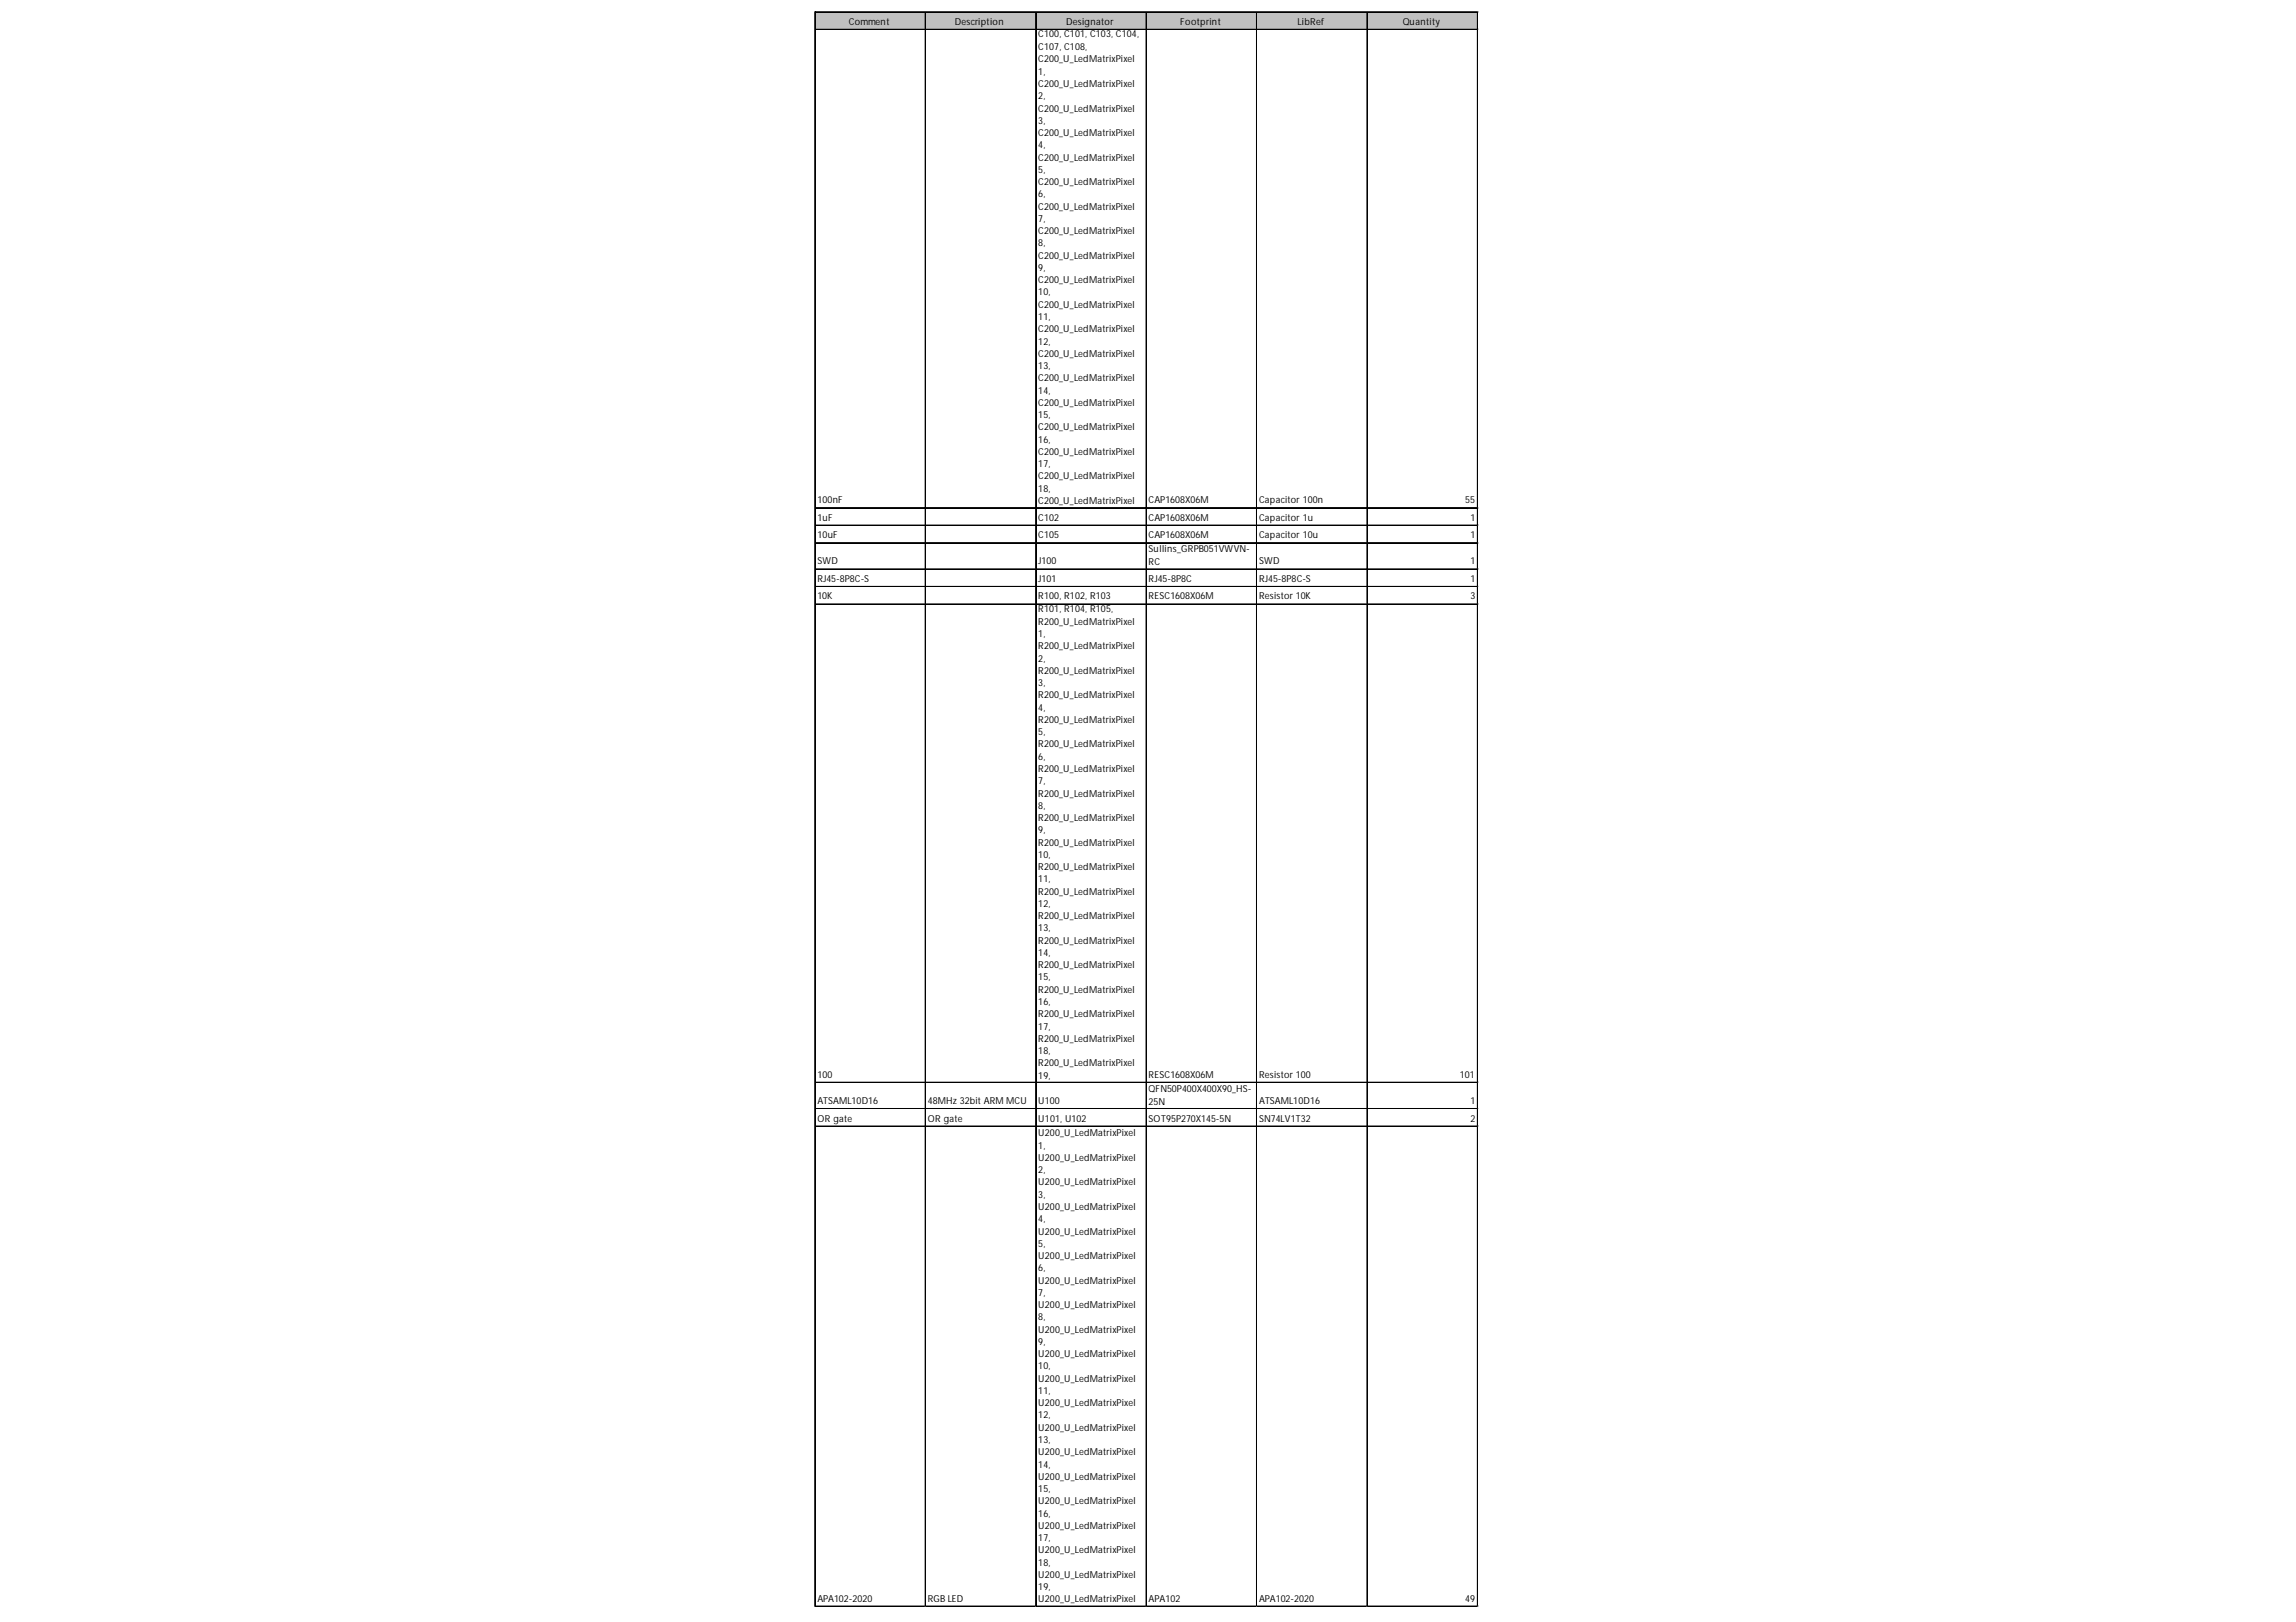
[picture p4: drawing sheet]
<svg xmlns="http://www.w3.org/2000/svg" width="297mm" height="210mm" viewBox="0 0 297 210" stroke-linecap="round" stroke-linejoin="round" font-family="sans-serif">
<defs><g id="words">
<g font-size="1.2">
<text x="109.8" y="3.2">Comment</text>
<text x="123.5" y="3.2">Description</text>
<text x="134.3" y="4.8">C100, C101, C103, C104,</text>
<text x="137.9" y="3.2">Designator</text>
<text x="152.7" y="3.2">Footprint</text>
<text x="167.9" y="3.2">LibRef</text>
<text x="181.5" y="3.2">Quantity</text>
<text x="134.3" y="6.5">C107, C108,</text>
<text x="134.3" y="8.1">C200_U_LedMatrixPixel</text>
<text x="134.3" y="9.7">1,</text>
<text x="134.3" y="11.3">C200_U_LedMatrixPixel</text>
<text x="134.3" y="12.8">2,</text>
<text x="134.3" y="14.4">C200_U_LedMatrixPixel</text>
<text x="134.3" y="16">3,</text>
<text x="134.3" y="17.6">C200_U_LedMatrixPixel</text>
<text x="134.3" y="19.2">4,</text>
<text x="134.3" y="20.8">C200_U_LedMatrixPixel</text>
<text x="134.3" y="22.4">5,</text>
<text x="134.3" y="24">C200_U_LedMatrixPixel</text>
<text x="134.3" y="25.5">6,</text>
<text x="134.3" y="27.1">C200_U_LedMatrixPixel</text>
<text x="134.3" y="28.7">7,</text>
<text x="134.3" y="30.3">C200_U_LedMatrixPixel</text>
<text x="134.3" y="31.9">8,</text>
<text x="134.3" y="33.5">C200_U_LedMatrixPixel</text>
<text x="134.3" y="35.1">9,</text>
<text x="134.3" y="36.6">C200_U_LedMatrixPixel</text>
<text x="134.3" y="38.2">10,</text>
<text x="134.3" y="39.8">C200_U_LedMatrixPixel</text>
<text x="134.3" y="41.4">11,</text>
<text x="134.3" y="43">C200_U_LedMatrixPixel</text>
<text x="134.3" y="44.6">12,</text>
<text x="134.3" y="46.2">C200_U_LedMatrixPixel</text>
<text x="134.3" y="47.8">13,</text>
<text x="134.3" y="49.3">C200_U_LedMatrixPixel</text>
<text x="134.3" y="50.9">14,</text>
<text x="134.3" y="52.5">C200_U_LedMatrixPixel</text>
<text x="134.3" y="54.1">15,</text>
<text x="134.3" y="55.7">C200_U_LedMatrixPixel</text>
<text x="134.3" y="57.3">16,</text>
<text x="134.3" y="58.9">C200_U_LedMatrixPixel</text>
<text x="105.7" y="65.1">100nF</text>
<text x="134.3" y="60.5">17,</text>
<text x="134.3" y="62">C200_U_LedMatrixPixel</text>
<text x="134.3" y="63.6">18,</text>
<text x="134.3" y="65.2">C200_U_LedMatrixPixel</text>
<text x="148.6" y="65.1">CAP1608X06M</text>
<text x="162.9" y="65.1">Capacitor 100n</text>
<text x="189.5" y="65.1">55</text>
<text x="105.7" y="67.4">1uF</text>
<text x="105.7" y="69.6">10uF</text>
<text x="134.3" y="67.4">C102</text>
<text x="134.3" y="69.6">C105</text>
<text x="148.6" y="67.4">CAP1608X06M</text>
<text x="148.6" y="69.6">CAP1608X06M</text>
<text x="148.6" y="71.5">Sullins_GRPB051VWVN-</text>
<text x="162.9" y="67.4">Capacitor 1u</text>
<text x="162.9" y="69.6">Capacitor 10u</text>
<text x="190.2" y="67.4">1</text>
<text x="190.2" y="69.6">1</text>
<text x="105.7" y="73">SWD</text>
<text x="105.7" y="75.3">RJ45-8P8C-S</text>
<text x="105.7" y="77.6">10K</text>
<text x="134.3" y="73">J100</text>
<text x="134.3" y="75.3">J101</text>
<text x="134.3" y="77.6">R100, R102, R103</text>
<text x="148.6" y="73.2">RC</text>
<text x="148.6" y="75.3">RJ45-8P8C</text>
<text x="148.6" y="77.6">RESC1608X06M</text>
<text x="162.9" y="73">SWD</text>
<text x="162.9" y="75.3">RJ45-8P8C-S</text>
<text x="162.9" y="77.6">Resistor 10K</text>
<text x="190.2" y="73">1</text>
<text x="190.2" y="75.3">1</text>
<text x="190.2" y="77.6">3</text>
<text x="134.3" y="79.2">R101, R104, R105,</text>
<text x="134.3" y="80.9">R200_U_LedMatrixPixel</text>
<text x="134.3" y="82.4">1,</text>
<text x="134.3" y="84">R200_U_LedMatrixPixel</text>
<text x="134.3" y="85.6">2,</text>
<text x="134.3" y="87.2">R200_U_LedMatrixPixel</text>
<text x="134.3" y="88.8">3,</text>
<text x="134.3" y="90.4">R200_U_LedMatrixPixel</text>
<text x="134.3" y="92">4,</text>
<text x="134.3" y="93.6">R200_U_LedMatrixPixel</text>
<text x="134.3" y="95.1">5,</text>
<text x="134.3" y="96.7">R200_U_LedMatrixPixel</text>
<text x="134.3" y="98.3">6,</text>
<text x="134.3" y="99.9">R200_U_LedMatrixPixel</text>
<text x="134.3" y="101.5">7,</text>
<text x="134.3" y="103.1">R200_U_LedMatrixPixel</text>
<text x="134.3" y="104.7">8,</text>
<text x="134.3" y="106.3">R200_U_LedMatrixPixel</text>
<text x="134.3" y="107.8">9,</text>
<text x="134.3" y="109.4">R200_U_LedMatrixPixel</text>
<text x="134.3" y="111">10,</text>
<text x="134.3" y="112.6">R200_U_LedMatrixPixel</text>
<text x="134.3" y="114.2">11,</text>
<text x="134.3" y="115.8">R200_U_LedMatrixPixel</text>
<text x="134.3" y="117.4">12,</text>
<text x="134.3" y="118.9">R200_U_LedMatrixPixel</text>
<text x="134.3" y="120.5">13,</text>
<text x="134.3" y="122.1">R200_U_LedMatrixPixel</text>
<text x="134.3" y="123.7">14,</text>
<text x="134.3" y="125.3">R200_U_LedMatrixPixel</text>
<text x="134.3" y="126.9">15,</text>
<text x="134.3" y="128.5">R200_U_LedMatrixPixel</text>
<text x="134.3" y="130.1">16,</text>
<text x="134.3" y="131.6">R200_U_LedMatrixPixel</text>
<text x="134.3" y="133.2">17,</text>
<text x="134.3" y="134.8">R200_U_LedMatrixPixel</text>
<text x="134.3" y="136.4">18,</text>
<text x="134.3" y="138">R200_U_LedMatrixPixel</text>
<text x="105.7" y="139.5">100</text>
<text x="105.7" y="142.9">ATSAML10D16</text>
<text x="120" y="142.9">48MHz 32bit ARM MCU</text>
<text x="134.3" y="139.6">19,</text>
<text x="134.3" y="142.9">U100</text>
<text x="148.6" y="139.5">RESC1608X06M</text>
<text x="148.6" y="141.3">QFN50P400X400X90_HS-</text>
<text x="148.6" y="143">25N</text>
<text x="162.9" y="139.5">Resistor 100</text>
<text x="162.9" y="142.9">ATSAML10D16</text>
<text x="188.9" y="139.5">101</text>
<text x="190.2" y="142.9">1</text>
<text x="105.7" y="145.1">OR gate</text>
<text x="120" y="145.1">OR gate</text>
<text x="134.3" y="145.1">U101, U102</text>
<text x="134.3" y="147">U200_U_LedMatrixPixel</text>
<text x="134.3" y="148.7">1,</text>
<text x="148.6" y="145.1">SOT95P270X145-5N</text>
<text x="162.9" y="145.1">SN74LV1T32</text>
<text x="190.2" y="145.1">2</text>
<text x="134.3" y="150.2">U200_U_LedMatrixPixel</text>
<text x="134.3" y="151.8">2,</text>
<text x="134.3" y="153.4">U200_U_LedMatrixPixel</text>
<text x="134.3" y="155">3,</text>
<text x="134.3" y="156.6">U200_U_LedMatrixPixel</text>
<text x="134.3" y="158.2">4,</text>
<text x="134.3" y="159.8">U200_U_LedMatrixPixel</text>
<text x="134.3" y="161.3">5,</text>
<text x="134.3" y="162.9">U200_U_LedMatrixPixel</text>
<text x="134.3" y="164.5">6,</text>
<text x="134.3" y="166.1">U200_U_LedMatrixPixel</text>
<text x="134.3" y="167.7">7,</text>
<text x="134.3" y="169.3">U200_U_LedMatrixPixel</text>
<text x="134.3" y="170.9">8,</text>
<text x="134.3" y="172.5">U200_U_LedMatrixPixel</text>
<text x="134.3" y="174">9,</text>
<text x="134.3" y="175.6">U200_U_LedMatrixPixel</text>
<text x="134.3" y="177.2">10,</text>
<text x="134.3" y="178.8">U200_U_LedMatrixPixel</text>
<text x="134.3" y="180.4">11,</text>
<text x="134.3" y="182">U200_U_LedMatrixPixel</text>
<text x="134.3" y="183.6">12,</text>
<text x="134.3" y="185.2">U200_U_LedMatrixPixel</text>
<text x="134.3" y="186.7">13,</text>
<text x="134.3" y="188.3">U200_U_LedMatrixPixel</text>
<text x="134.3" y="189.9">14,</text>
<text x="134.3" y="191.5">U200_U_LedMatrixPixel</text>
<text x="134.3" y="193.1">15,</text>
<text x="134.3" y="194.7">U200_U_LedMatrixPixel</text>
<text x="134.3" y="196.3">16,</text>
<text x="134.3" y="197.8">U200_U_LedMatrixPixel</text>
<text x="134.3" y="199.4">17,</text>
<text x="134.3" y="201">U200_U_LedMatrixPixel</text>
<text x="134.3" y="202.6">18,</text>
<text x="105.7" y="207.3">APA102-2020</text>
<text x="120" y="207.3">RGB LED</text>
<text x="134.3" y="204.2">U200_U_LedMatrixPixel</text>
<text x="134.3" y="205.8">19,</text>
<text x="134.3" y="207.4">U200_U_LedMatrixPixel</text>
<text x="148.6" y="207.3">APA102</text>
<text x="162.9" y="207.3">APA102-2020</text>
<text x="189.5" y="207.3">49</text>
</g>
</g></defs>
<path d="M105.5 1.6h85.7v2.3h-85.7z" fill="#c0c0c0"/>
<g fill="none" stroke="#000" stroke-width=".13">
<path d="M105.4 1.5v206.5M105.5 1.5v206.5M105.5 1.5h85.7M105.5 1.6h85.7M105.5 3.8h85.7M119.7 1.6v206.4M134 1.6v206.4M148.3 1.6v206.4M162.6 1.6v206.4M176.8 1.6v206.4M176.9 1.6v206.4M191.1 1.6v206.4"/>
<path d="M191.2 1.6v206.4M105.5 65.7h85.7M105.5 68h85.7M105.5 70.2h85.7M105.5 70.3h85.7M105.5 73.6h85.7M105.5 73.7h85.7M105.5 75.9h85.7M105.5 78.2h85.7M105.5 140h85.7M105.5 140.1h85.7M105.5 143.5h85.7"/>
<path d="M105.5 145.7h85.7M105.5 145.8h85.7M105.5 207.8h85.7M105.5 207.9h85.7"/>
</g>
<path d="M105.4 208h.1" fill="none" stroke="#d4d4d4" stroke-width=".13"/>
<path d="M105.4 208h.1z" fill="#d4d4d4"/>
<path d="M119.7 208h.1" fill="none" stroke="#d4d4d4" stroke-width=".13"/>
<path d="M119.7 208h.1z" fill="#d4d4d4"/>
<path d="M134 208h.1" fill="none" stroke="#d4d4d4" stroke-width=".13"/>
<path d="M134 208h.1z" fill="#d4d4d4"/>
<path d="M148.3 208h.1" fill="none" stroke="#d4d4d4" stroke-width=".13"/>
<path d="M148.3 208h.1z" fill="#d4d4d4"/>
<path d="M162.6 208h.1" fill="none" stroke="#d4d4d4" stroke-width=".13"/>
<path d="M162.6 208h.1z" fill="#d4d4d4"/>
<path d="M176.8 208h.1" fill="none" stroke="#d4d4d4" stroke-width=".13"/>
<path d="M176.8 208h.2z" fill="#d4d4d4"/>
<path d="M191.1 208h.1" fill="none" stroke="#d4d4d4" stroke-width=".13"/>
<path d="M191.1 208h.1z" fill="#d4d4d4"/>
<path d="M191.2 1.5h.1" fill="none" stroke="#d4d4d4" stroke-width=".13"/>
<path d="M191.2 1.5l.1 .1z" fill="#d4d4d4"/>
<path d="M191.2 3.8h.1" fill="none" stroke="#d4d4d4" stroke-width=".13"/>
<path d="M191.2 3.8l.1 .1z" fill="#d4d4d4"/>
<path d="M191.2 65.7h.1" fill="none" stroke="#d4d4d4" stroke-width=".13"/>
<path d="M191.2 65.7l.1 .1z" fill="#d4d4d4"/>
<path d="M191.2 68h.1" fill="none" stroke="#d4d4d4" stroke-width=".13"/>
<path d="M191.2 68l.1 .1z" fill="#d4d4d4"/>
<path d="M191.2 70.2h.1" fill="none" stroke="#d4d4d4" stroke-width=".13"/>
<path d="M191.2 70.2l.1 .1z" fill="#d4d4d4"/>
<path d="M191.2 73.6h.1" fill="none" stroke="#d4d4d4" stroke-width=".13"/>
<path d="M191.2 73.6l.1 .1z" fill="#d4d4d4"/>
<path d="M191.2 75.9h.1" fill="none" stroke="#d4d4d4" stroke-width=".13"/>
<path d="M191.2 75.9l.1 .1z" fill="#d4d4d4"/>
<path d="M191.2 78.2h.1" fill="none" stroke="#d4d4d4" stroke-width=".13"/>
<path d="M191.2 78.2l.1 .1z" fill="#d4d4d4"/>
<path d="M191.2 140h.1" fill="none" stroke="#d4d4d4" stroke-width=".13"/>
<path d="M191.2 140l.1 .2z" fill="#d4d4d4"/>
<path d="M191.2 143.5h.1" fill="none" stroke="#d4d4d4" stroke-width=".13"/>
<path d="M191.2 143.5l.1 .1z" fill="#d4d4d4"/>
<path d="M191.2 145.7h.1" fill="none" stroke="#d4d4d4" stroke-width=".13"/>
<path d="M191.2 145.7l.1 .1z" fill="#d4d4d4"/>
<path d="M191.2 207.8h.1" fill="none" stroke="#d4d4d4" stroke-width=".13"/>
<path d="M191.2 207.8l.1 .2z" fill="#d4d4d4"/>
<use href="#words"/>
</svg>
